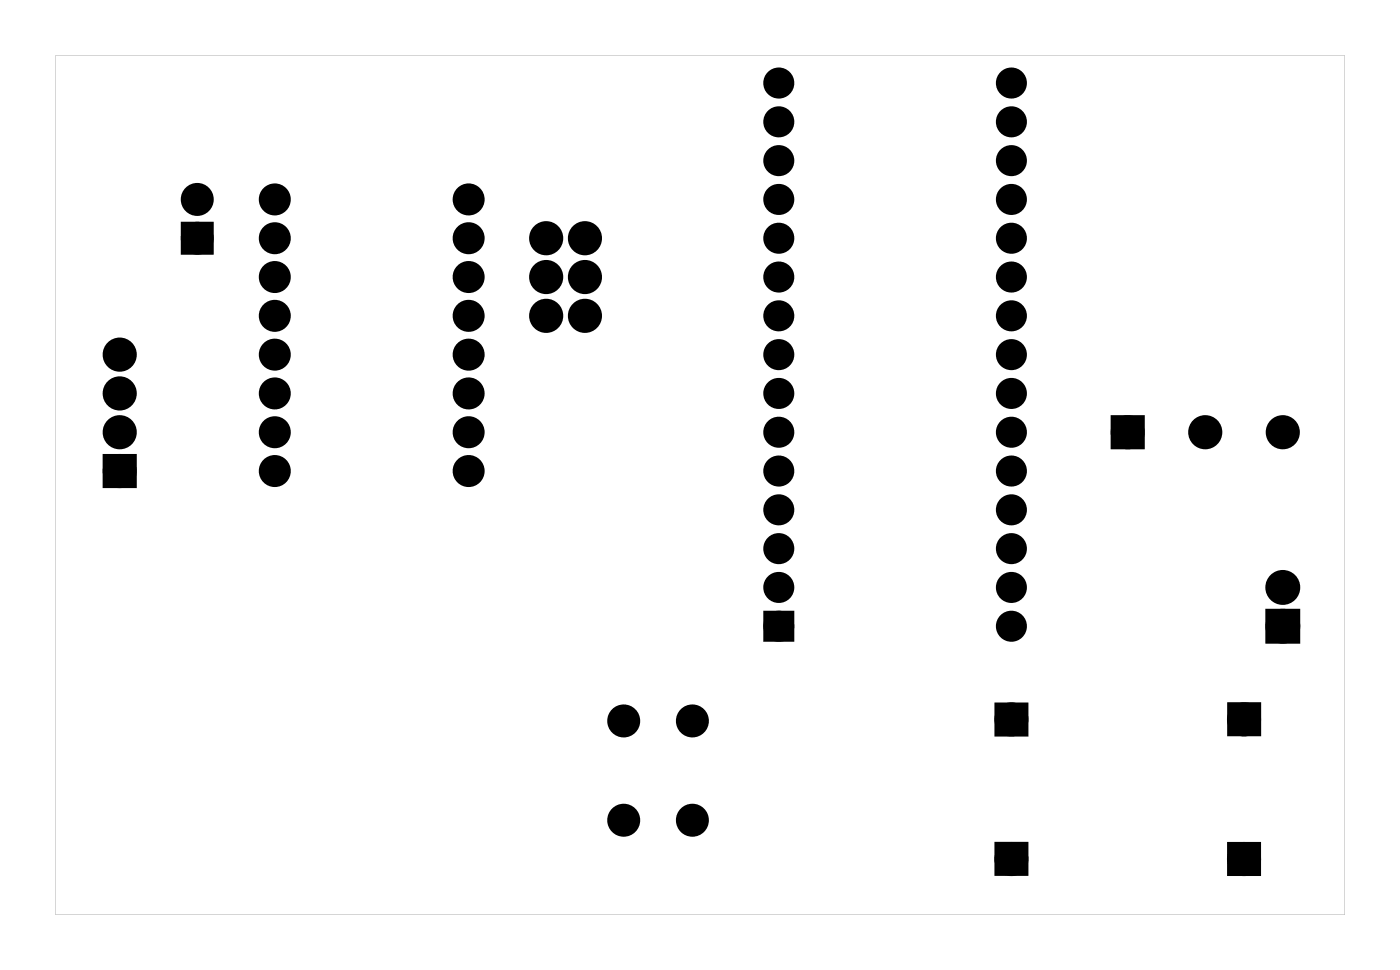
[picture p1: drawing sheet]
<svg xmlns="http://www.w3.org/2000/svg" width="92mm" height="63mm" viewBox="0 0 92 63" stroke-linecap="round" stroke-linejoin="round" font-family="sans-serif">
<g fill="#000">
<path d="M12.2 14.9h1.4v1.4h-1.4zM7.1 30.1h1.5v1.5h-1.5zM73.1 27.6h1.5v1.4h-1.5zM50.4 40.3h1.3v1.4h-1.3zM65.5 55.4h1.5v1.6h-1.5zM65.5 46.3h1.5v1.6h-1.5zM80.7 55.5h1.6v1.5h-1.6zM80.7 46.3h1.6v1.6h-1.6zM83.3 40.2h1.5v1.6h-1.5z"/>
<path d="M3.6 3.6v56.3h84.5v-56.3zM3.6 3.6h84.5v56.3h-84.5z"/>
<circle cx="18" cy="28.3" r=".7"/>
<circle cx="30.7" cy="28.3" r=".7"/>
</g>
<g fill="#000">
<circle cx="12.9" cy="13.1" r=".7"/>
<circle cx="12.9" cy="15.6" r=".7"/>
<circle cx="18" cy="13.1" r=".7"/>
<circle cx="18" cy="18.1" r=".7"/>
<circle cx="18" cy="15.6" r=".7"/>
<circle cx="30.7" cy="13.1" r=".7"/>
<circle cx="30.7" cy="15.6" r=".7"/>
<circle cx="30.7" cy="18.1" r=".7"/>
<circle cx="35.8" cy="15.6" r=".74"/>
<circle cx="35.8" cy="18.1" r=".74"/>
<circle cx="38.3" cy="15.6" r=".74"/>
<circle cx="38.3" cy="18.1" r=".74"/>
<circle cx="51" cy="5.4" r=".67"/>
<circle cx="51" cy="10.5" r=".67"/>
<circle cx="51" cy="8" r=".67"/>
<circle cx="51" cy="18.1" r=".67"/>
<circle cx="51" cy="15.6" r=".67"/>
<circle cx="51" cy="13.1" r=".67"/>
<circle cx="66.3" cy="5.4" r=".67"/>
<circle cx="66.3" cy="18.1" r=".67"/>
<circle cx="66.3" cy="10.5" r=".67"/>
<circle cx="66.3" cy="15.6" r=".67"/>
<circle cx="66.3" cy="8" r=".67"/>
<circle cx="66.3" cy="13.1" r=".67"/>
<circle cx="7.8" cy="30.8" r=".74"/>
<circle cx="7.8" cy="25.8" r=".74"/>
<circle cx="7.8" cy="23.2" r=".74"/>
<circle cx="7.8" cy="28.3" r=".74"/>
<circle cx="18" cy="30.8" r=".7"/>
<circle cx="18" cy="20.7" r=".7"/>
<circle cx="18" cy="23.2" r=".7"/>
<circle cx="18" cy="25.8" r=".7"/>
<circle cx="30.7" cy="30.8" r=".7"/>
<circle cx="30.7" cy="23.2" r=".7"/>
<circle cx="30.7" cy="20.7" r=".7"/>
<circle cx="30.7" cy="25.8" r=".7"/>
<circle cx="35.8" cy="20.7" r=".74"/>
<circle cx="38.3" cy="20.7" r=".74"/>
<circle cx="51" cy="30.8" r=".67"/>
<circle cx="51" cy="25.8" r=".67"/>
<circle cx="51" cy="33.4" r=".67"/>
<circle cx="51" cy="20.7" r=".67"/>
<circle cx="51" cy="23.2" r=".67"/>
<circle cx="51" cy="38.5" r=".67"/>
<circle cx="51" cy="28.3" r=".67"/>
<circle cx="51" cy="35.9" r=".67"/>
<circle cx="66.3" cy="30.8" r=".67"/>
<circle cx="66.3" cy="25.8" r=".67"/>
<circle cx="66.3" cy="33.4" r=".67"/>
<circle cx="66.3" cy="23.2" r=".67"/>
<circle cx="66.3" cy="20.7" r=".67"/>
<circle cx="66.3" cy="38.5" r=".67"/>
<circle cx="66.3" cy="35.9" r=".67"/>
<circle cx="66.3" cy="28.3" r=".67"/>
<circle cx="73.9" cy="28.3" r=".74"/>
<circle cx="79" cy="28.3" r=".74"/>
<circle cx="84" cy="38.5" r=".76"/>
<circle cx="84" cy="28.3" r=".74"/>
<circle cx="40.9" cy="53.7" r=".7"/>
<circle cx="40.9" cy="47.2" r=".7"/>
<circle cx="45.4" cy="53.7" r=".7"/>
<circle cx="45.4" cy="47.2" r=".7"/>
<circle cx="51" cy="41" r=".67"/>
<circle cx="66.3" cy="41" r=".67"/>
<circle cx="66.3" cy="56.2" r=".74"/>
<circle cx="66.3" cy="47.1" r=".74"/>
<circle cx="81.5" cy="56.2" r=".74"/>
<circle cx="81.5" cy="47.1" r=".74"/>
<circle cx="84" cy="41" r=".76"/>
</g>
<g fill="none" stroke="#000" stroke-width=".69" stroke-linecap="butt">
<path d="M50.4 40.3h1.3v1.4h-1.3z"/>
<circle cx="18" cy="15.6" r=".7"/>
<circle cx="18" cy="13.1" r=".7"/>
<circle cx="18" cy="18.1" r=".7"/>
<circle cx="30.7" cy="13.1" r=".7"/>
<circle cx="30.7" cy="18.1" r=".7"/>
<circle cx="30.7" cy="15.6" r=".7"/>
<circle cx="51" cy="5.4" r=".67"/>
<circle cx="51" cy="10.5" r=".67"/>
<circle cx="51" cy="8" r=".67"/>
<circle cx="51" cy="13.1" r=".67"/>
<circle cx="51" cy="15.6" r=".67"/>
<circle cx="51" cy="18.1" r=".67"/>
<circle cx="66.3" cy="5.4" r=".67"/>
<circle cx="66.3" cy="13.1" r=".67"/>
<circle cx="66.3" cy="18.1" r=".67"/>
<circle cx="66.3" cy="8" r=".67"/>
<circle cx="66.3" cy="15.6" r=".67"/>
<circle cx="66.3" cy="10.5" r=".67"/>
<circle cx="18" cy="28.3" r=".7"/>
<circle cx="18" cy="25.8" r=".7"/>
<circle cx="18" cy="20.7" r=".7"/>
<circle cx="18" cy="30.8" r=".7"/>
<circle cx="18" cy="23.2" r=".7"/>
<circle cx="30.7" cy="28.3" r=".7"/>
<circle cx="30.7" cy="25.8" r=".7"/>
<circle cx="30.7" cy="20.7" r=".7"/>
<circle cx="30.7" cy="23.2" r=".7"/>
<circle cx="30.7" cy="30.8" r=".7"/>
<circle cx="51" cy="20.7" r=".67"/>
<circle cx="51" cy="23.2" r=".67"/>
<circle cx="51" cy="28.3" r=".67"/>
<circle cx="51" cy="25.8" r=".67"/>
<circle cx="51" cy="30.8" r=".67"/>
<circle cx="51" cy="33.4" r=".67"/>
<circle cx="51" cy="38.5" r=".67"/>
<circle cx="51" cy="35.9" r=".67"/>
<circle cx="66.3" cy="20.7" r=".67"/>
<circle cx="66.3" cy="23.2" r=".67"/>
<circle cx="66.3" cy="30.8" r=".67"/>
<circle cx="66.3" cy="28.3" r=".67"/>
<circle cx="66.3" cy="25.8" r=".67"/>
<circle cx="66.3" cy="33.4" r=".67"/>
<circle cx="66.3" cy="35.9" r=".67"/>
<circle cx="66.3" cy="38.5" r=".67"/>
<circle cx="51" cy="41" r=".67"/>
<circle cx="66.3" cy="41" r=".67"/>
</g>
<g fill="none" stroke="#000" stroke-width=".76" stroke-linecap="butt">
<path d="M12.2 14.9h1.4v1.4h-1.4zM7.1 30.1h1.5v1.5h-1.5zM73.1 27.6h1.5v1.4h-1.5zM83.3 40.2h1.5v1.6h-1.5z"/>
<circle cx="12.9" cy="15.6" r=".7"/>
<circle cx="12.9" cy="13.1" r=".7"/>
<circle cx="35.8" cy="15.6" r=".74"/>
<circle cx="35.8" cy="18.1" r=".74"/>
<circle cx="38.3" cy="15.6" r=".74"/>
<circle cx="38.3" cy="18.1" r=".74"/>
<circle cx="7.8" cy="28.3" r=".74"/>
<circle cx="7.8" cy="30.8" r=".74"/>
<circle cx="7.8" cy="23.2" r=".74"/>
<circle cx="7.8" cy="25.8" r=".74"/>
<circle cx="35.8" cy="20.7" r=".74"/>
<circle cx="38.3" cy="20.7" r=".74"/>
<circle cx="73.9" cy="28.3" r=".74"/>
<circle cx="79" cy="28.3" r=".74"/>
<circle cx="84" cy="38.5" r=".76"/>
<circle cx="84" cy="28.3" r=".74"/>
<circle cx="40.9" cy="47.2" r=".7"/>
<circle cx="40.9" cy="53.7" r=".7"/>
<circle cx="45.4" cy="47.2" r=".7"/>
<circle cx="45.4" cy="53.7" r=".7"/>
<circle cx="66.3" cy="47.1" r=".74"/>
<circle cx="66.3" cy="56.2" r=".74"/>
<circle cx="81.5" cy="47.1" r=".74"/>
<circle cx="81.5" cy="56.2" r=".74"/>
<circle cx="84" cy="41" r=".76"/>
</g>
<path d="M65.5 55.4h1.5v1.6h-1.5zM65.5 46.3h1.5v1.6h-1.5zM80.7 55.5h1.6v1.5h-1.6zM80.7 46.3h1.6v1.6h-1.6z" fill="none" stroke="#000" stroke-width=".67" stroke-linecap="butt"/>
</svg>
